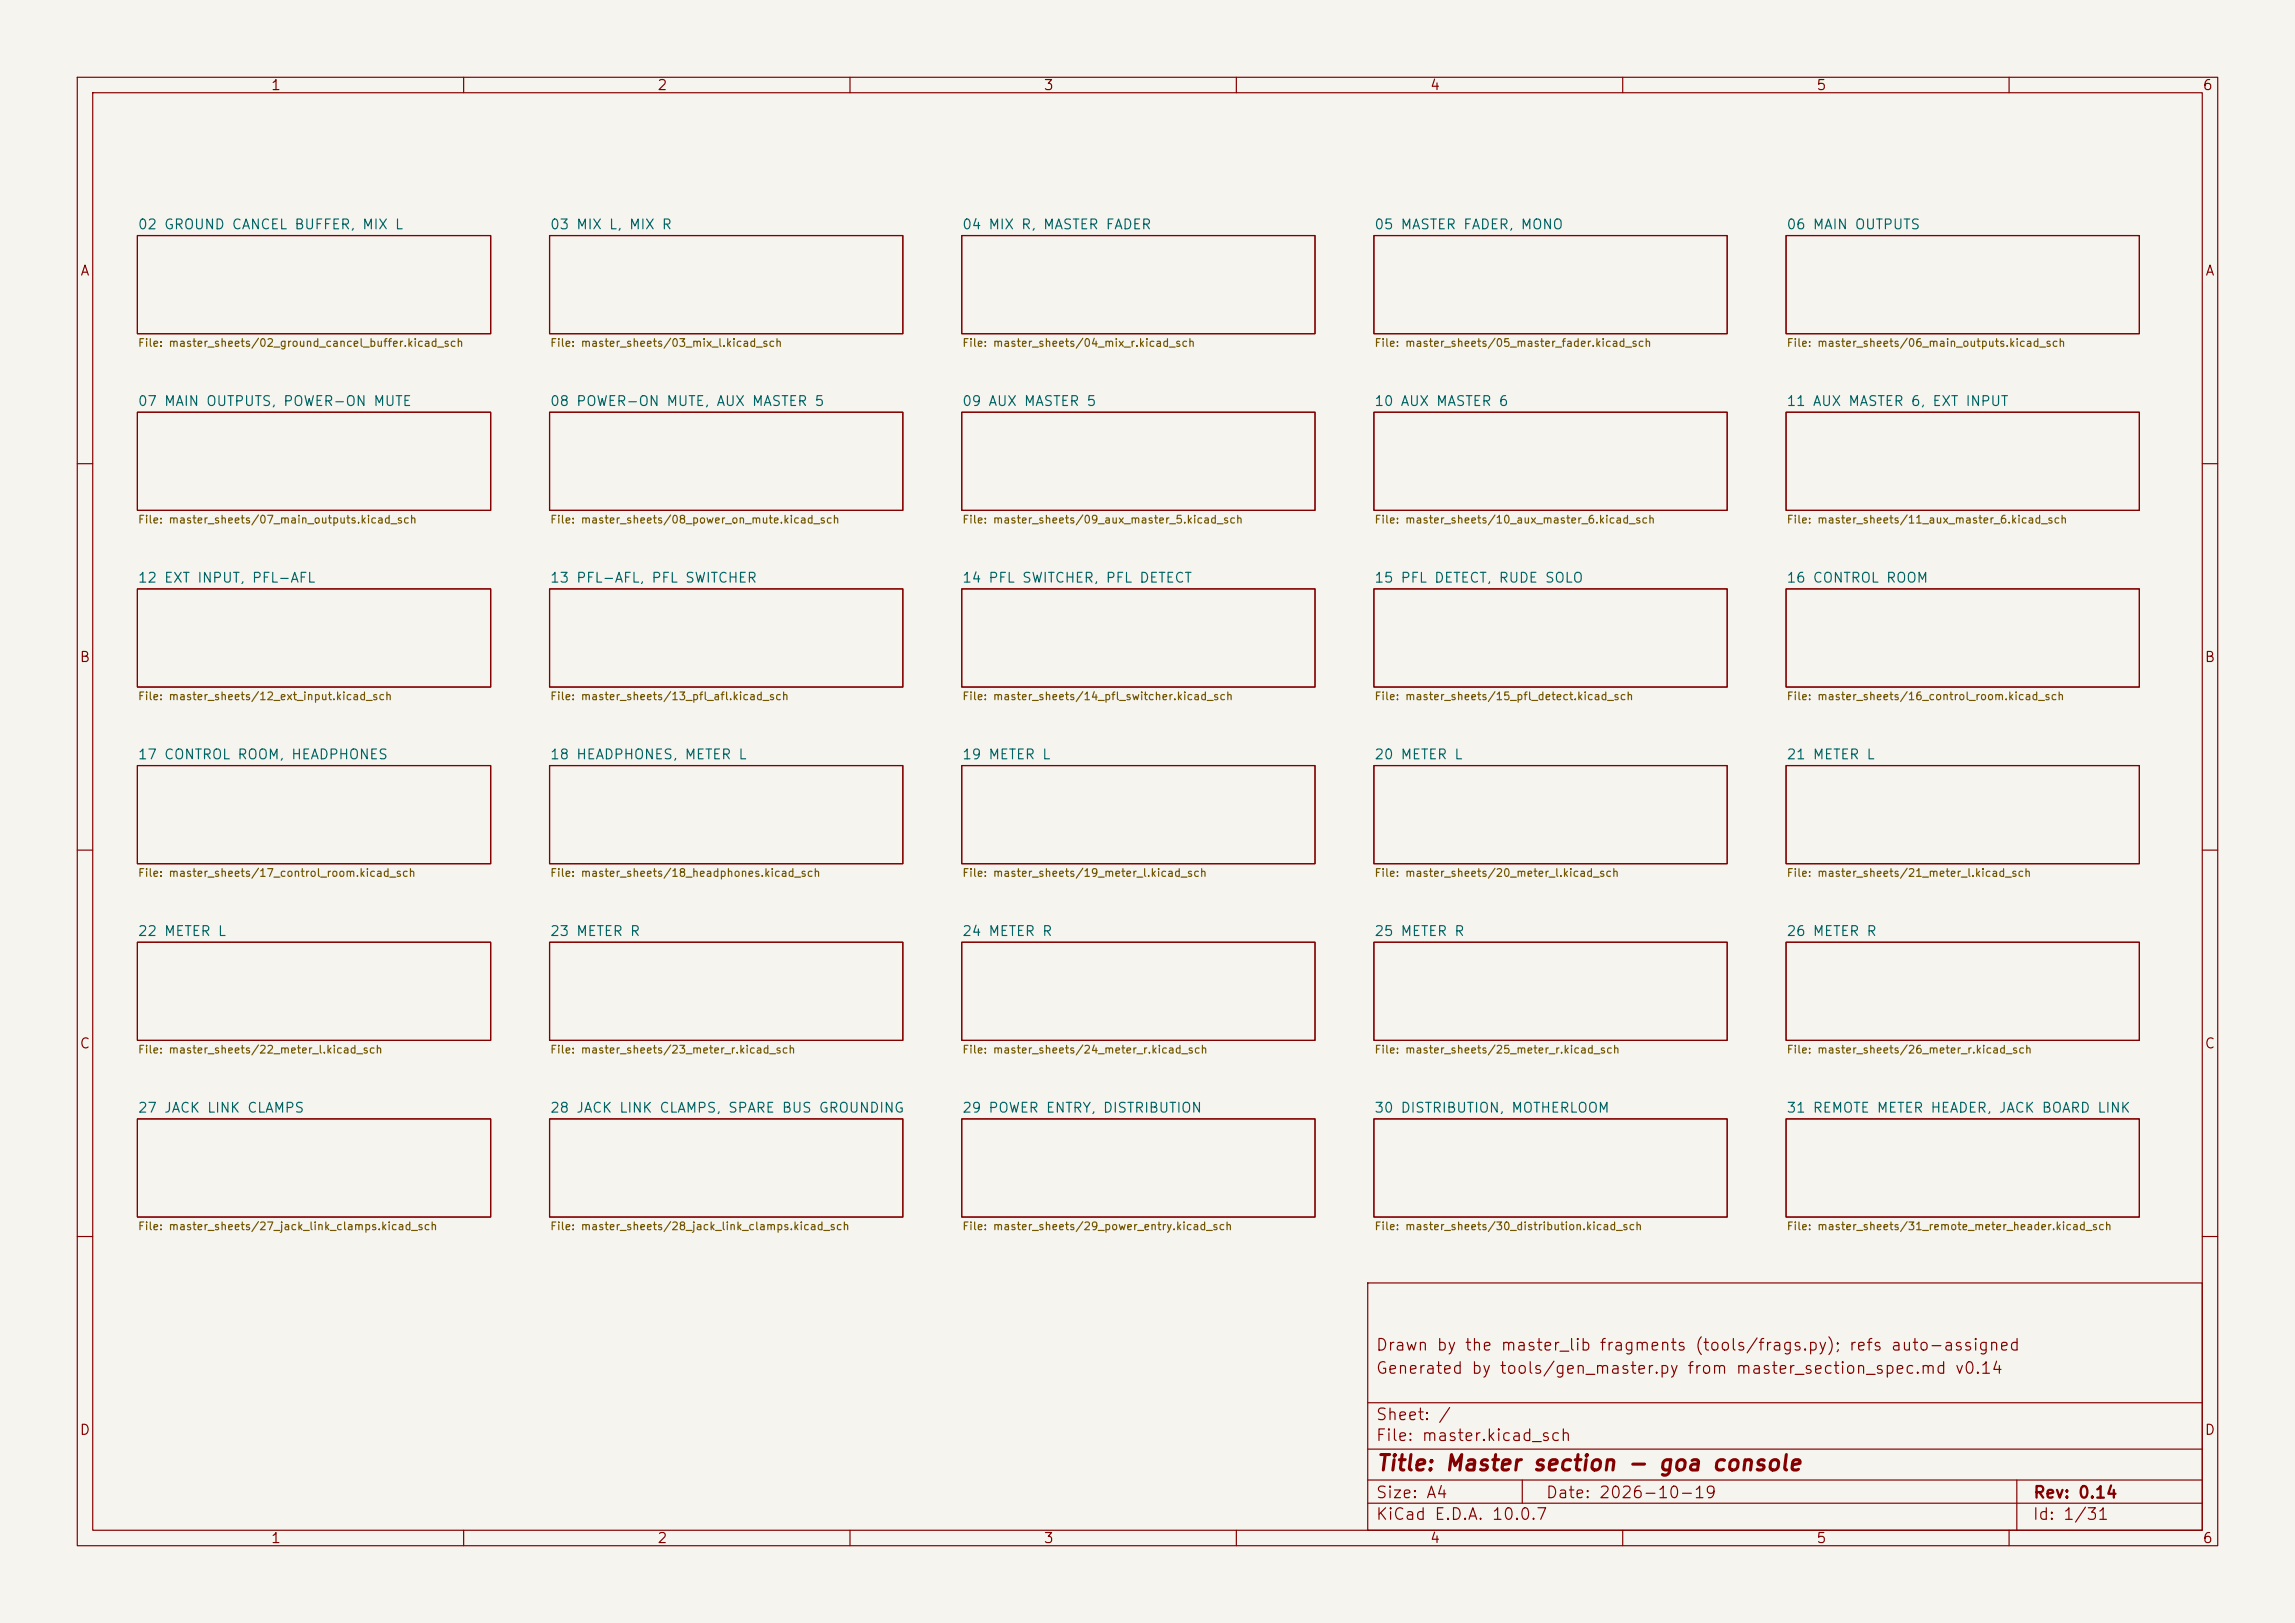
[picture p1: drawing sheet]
<svg xmlns="http://www.w3.org/2000/svg" width="297mm" height="210mm" viewBox="0 0 297 210" stroke-linecap="round" stroke-linejoin="round" font-family="sans-serif">
<defs><g id="words">
<text font-size="2" fill="#840000" x="178" y="190.8">Title: Master section - goa console</text>
<g font-size="1.5" fill="#840000">
<text x="178" y="178.1">Generated by tools/gen_master.py from master_section_spec.md v0.14</text>
<text x="178" y="175.1">Drawn by the master_lib fragments (tools/frags.py); refs auto-assigned</text>
<text x="178" y="184.1">Sheet: /</text>
<text x="178" y="186.8">File: master.kicad_sch</text>
<text x="178" y="197">KiCad E.D.A. 10.0.7</text>
<text x="178" y="194.2">Size: A4</text>
<text x="200" y="194.2">Date: 2026-10-19</text>
<text x="263" y="197">Id: 1/31</text>
<text x="263" y="194.2">Rev: 0.14</text>
</g>
<g font-size="1.3" fill="#840000">
<text x="35" y="12">1</text>
<text x="85" y="12">2</text>
<text x="135" y="12">3</text>
<text x="185" y="12">4</text>
<text x="235" y="12">5</text>
<text x="285" y="12">6</text>
<text x="10.3" y="36">A</text>
<text x="285.3" y="36">A</text>
<text x="10.2" y="86">B</text>
<text x="285.2" y="86">B</text>
<text x="10.2" y="136">C</text>
<text x="285.2" y="136">C</text>
<text x="10.2" y="186">D</text>
<text x="285.2" y="186">D</text>
<text x="35" y="200">1</text>
<text x="85" y="200">2</text>
<text x="135" y="200">3</text>
<text x="185" y="200">4</text>
<text x="235" y="200">5</text>
<text x="285" y="200">6</text>
</g>
<g font-size="1.3" fill="#006464">
<text x="17.8" y="30">02 GROUND CANCEL BUFFER, MIX L</text>
<text x="71.1" y="30">03 MIX L, MIX R</text>
<text x="124.4" y="30">04 MIX R, MASTER FADER</text>
<text x="177.8" y="30">05 MASTER FADER, MONO</text>
<text x="231.1" y="30">06 MAIN OUTPUTS</text>
<text x="17.8" y="52.9">07 MAIN OUTPUTS, POWER-ON MUTE</text>
<text x="71.1" y="52.9">08 POWER-ON MUTE, AUX MASTER 5</text>
<text x="124.4" y="52.9">09 AUX MASTER 5</text>
<text x="177.8" y="52.9">10 AUX MASTER 6</text>
<text x="231.1" y="52.9">11 AUX MASTER 6, EXT INPUT</text>
<text x="17.8" y="75.7">12 EXT INPUT, PFL-AFL</text>
<text x="71.1" y="75.7">13 PFL-AFL, PFL SWITCHER</text>
<text x="124.4" y="75.7">14 PFL SWITCHER, PFL DETECT</text>
<text x="177.8" y="75.7">15 PFL DETECT, RUDE SOLO</text>
<text x="231.1" y="75.7">16 CONTROL ROOM</text>
<text x="17.8" y="98.6">17 CONTROL ROOM, HEADPHONES</text>
<text x="71.1" y="98.6">18 HEADPHONES, METER L</text>
<text x="124.4" y="98.6">19 METER L</text>
<text x="177.8" y="98.6">20 METER L</text>
<text x="231.1" y="98.6">21 METER L</text>
<text x="17.8" y="121.4">22 METER L</text>
<text x="71.1" y="121.4">23 METER R</text>
<text x="124.4" y="121.4">24 METER R</text>
<text x="177.8" y="121.4">25 METER R</text>
<text x="231.1" y="121.4">26 METER R</text>
<text x="17.8" y="144.3">27 JACK LINK CLAMPS</text>
<text x="71.1" y="144.3">28 JACK LINK CLAMPS, SPARE BUS GROUNDING</text>
<text x="124.4" y="144.3">29 POWER ENTRY, DISTRIBUTION</text>
<text x="177.8" y="144.3">30 DISTRIBUTION, MOTHERLOOM</text>
<text x="231.1" y="144.3">31 REMOTE METER HEADER, JACK BOARD LINK</text>
</g>
<g font-size="1" fill="#725600">
<text x="17.8" y="45.1">File: master_sheets/02_ground_cancel_buffer.kicad_sch</text>
<text x="71.1" y="45.1">File: master_sheets/03_mix_l.kicad_sch</text>
<text x="124.5" y="45.1">File: master_sheets/04_mix_r.kicad_sch</text>
<text x="177.8" y="45.1">File: master_sheets/05_master_fader.kicad_sch</text>
<text x="231.1" y="45.1">File: master_sheets/06_main_outputs.kicad_sch</text>
<text x="17.8" y="68">File: master_sheets/07_main_outputs.kicad_sch</text>
<text x="71.1" y="68">File: master_sheets/08_power_on_mute.kicad_sch</text>
<text x="124.5" y="68">File: master_sheets/09_aux_master_5.kicad_sch</text>
<text x="177.8" y="68">File: master_sheets/10_aux_master_6.kicad_sch</text>
<text x="231.1" y="68">File: master_sheets/11_aux_master_6.kicad_sch</text>
<text x="17.8" y="90.8">File: master_sheets/12_ext_input.kicad_sch</text>
<text x="71.1" y="90.8">File: master_sheets/13_pfl_afl.kicad_sch</text>
<text x="124.5" y="90.8">File: master_sheets/14_pfl_switcher.kicad_sch</text>
<text x="177.8" y="90.8">File: master_sheets/15_pfl_detect.kicad_sch</text>
<text x="231.1" y="90.8">File: master_sheets/16_control_room.kicad_sch</text>
<text x="17.8" y="113.7">File: master_sheets/17_control_room.kicad_sch</text>
<text x="71.1" y="113.7">File: master_sheets/18_headphones.kicad_sch</text>
<text x="124.5" y="113.7">File: master_sheets/19_meter_l.kicad_sch</text>
<text x="177.8" y="113.7">File: master_sheets/20_meter_l.kicad_sch</text>
<text x="231.1" y="113.7">File: master_sheets/21_meter_l.kicad_sch</text>
<text x="17.8" y="136.6">File: master_sheets/22_meter_l.kicad_sch</text>
<text x="71.1" y="136.6">File: master_sheets/23_meter_r.kicad_sch</text>
<text x="124.5" y="136.6">File: master_sheets/24_meter_r.kicad_sch</text>
<text x="177.8" y="136.6">File: master_sheets/25_meter_r.kicad_sch</text>
<text x="231.1" y="136.6">File: master_sheets/26_meter_r.kicad_sch</text>
<text x="17.8" y="159.4">File: master_sheets/27_jack_link_clamps.kicad_sch</text>
<text x="71.1" y="159.4">File: master_sheets/28_jack_link_clamps.kicad_sch</text>
<text x="124.5" y="159.4">File: master_sheets/29_power_entry.kicad_sch</text>
<text x="177.8" y="159.4">File: master_sheets/30_distribution.kicad_sch</text>
<text x="231.1" y="159.4">File: master_sheets/31_remote_meter_header.kicad_sch</text>
</g>
</g></defs>
<path d="M0 0h297v210h-297z" fill="#f5f4ef" stroke="#f5f4ef" stroke-width=".13"/>
<g fill="none" stroke="#840000" stroke-width=".15">
<path d="M10 10h277v190h-277zM12 12h273v186h-273zM60 10v2M110 10v2M160 10v2M210 10v2M260 10v2M17.8 30.5h45.7v12.7h-45.7zM71.1 30.5h45.7v12.7h-45.7zM124.5 30.5h45.7v12.7h-45.7zM177.8 30.5h45.7v12.7h-45.7zM231.1 30.5h45.8v12.7h-45.8z"/>
<path d="M17.8 53.3h45.7v12.7h-45.7zM71.1 53.3h45.7v12.7h-45.7zM124.5 53.3h45.7v12.7h-45.7zM177.8 53.3h45.7v12.7h-45.7zM231.1 53.3h45.8v12.7h-45.8zM10 60h2M17.8 76.2h45.7v12.7h-45.7zM71.1 76.2h45.7v12.7h-45.7zM124.5 76.2h45.7v12.7h-45.7zM177.8 76.2h45.7v12.7h-45.7zM231.1 76.2h45.8v12.7h-45.8zM285 60h2"/>
<path d="M17.8 99.1h45.7v12.7h-45.7zM71.1 99.1h45.7v12.7h-45.7zM124.5 99.1h45.7v12.7h-45.7zM177.8 99.1h45.7v12.7h-45.7zM231.1 99.1h45.8v12.7h-45.8zM10 110h2M285 110h2M17.8 121.9h45.7v12.7h-45.7zM71.1 121.9h45.7v12.7h-45.7zM124.5 121.9h45.7v12.7h-45.7zM177.8 121.9h45.7v12.7h-45.7zM231.1 121.9h45.8v12.7h-45.8z"/>
<path d="M17.8 144.8h45.7v12.7h-45.7zM71.1 144.8h45.7v12.7h-45.7zM124.5 144.8h45.7v12.7h-45.7zM177.8 144.8h45.7v12.7h-45.7zM231.1 144.8h45.8v12.7h-45.8zM10 160h2M177 166h108v32h-108zM285 160h2M60 198v2M110 198v2M160 198v2M177 194.5h108"/>
<path d="M177 191.5h108M177 187.5h108M177 181.5h108M197 191.5v3M210 198v2M260 198v2M261 191.5v6.5"/>
</g>
<use href="#words"/>
</svg>
